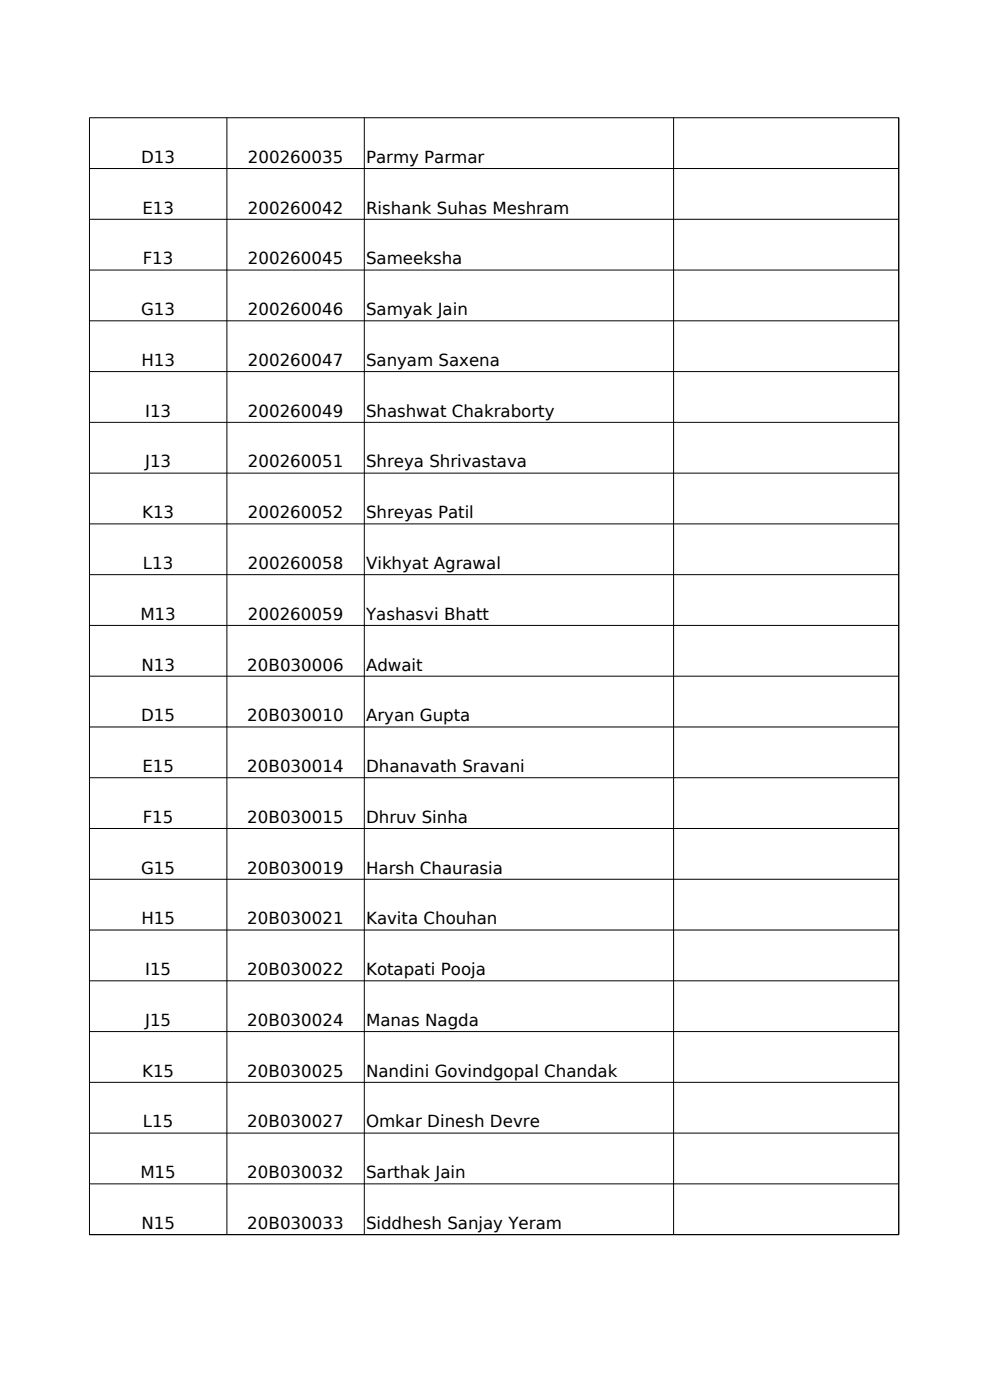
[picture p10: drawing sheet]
<svg xmlns="http://www.w3.org/2000/svg" width="210mm" height="297mm" viewBox="0 0 210 297" stroke-linecap="round" stroke-linejoin="round" font-family="sans-serif">
<defs><g id="words">
<g font-size="3.5">
<text x="30" y="34.6">D13</text>
<text x="52.6" y="34.6">200260035</text>
<text x="77.6" y="34.6">Parmy Parmar</text>
<text x="30.2" y="45.3">E13</text>
<text x="52.6" y="45.3">200260042</text>
<text x="77.6" y="45.3">Rishank Suhas Meshram</text>
<text x="30.3" y="56.1">F13</text>
<text x="52.6" y="56.1">200260045</text>
<text x="77.6" y="56.1">Sameeksha</text>
<text x="30" y="66.9">G13</text>
<text x="52.6" y="66.9">200260046</text>
<text x="77.6" y="66.9">Samyak Jain</text>
<text x="30" y="77.7">H13</text>
<text x="52.6" y="77.7">200260047</text>
<text x="77.6" y="77.7">Sanyam Saxena</text>
<text x="30.8" y="88.4">I13</text>
<text x="52.6" y="88.4">200260049</text>
<text x="77.6" y="88.4">Shashwat Chakraborty</text>
<text x="30.8" y="99.2">J13</text>
<text x="52.6" y="99.2">200260051</text>
<text x="77.6" y="99.2">Shreya Shrivastava</text>
<text x="30.1" y="110">K13</text>
<text x="52.6" y="110">200260052</text>
<text x="77.6" y="110">Shreyas Patil</text>
<text x="30.3" y="120.7">L13</text>
<text x="52.6" y="120.7">200260058</text>
<text x="77.6" y="120.7">Vikhyat Agrawal</text>
<text x="29.8" y="131.5">M13</text>
<text x="52.6" y="131.5">200260059</text>
<text x="77.6" y="131.5">Yashasvi Bhatt</text>
<text x="30" y="142.3">N13</text>
<text x="52.5" y="142.3">20B030006</text>
<text x="77.6" y="142.3">Adwait</text>
<text x="30" y="153">D15</text>
<text x="52.5" y="153">20B030010</text>
<text x="77.6" y="153">Aryan Gupta</text>
<text x="30.2" y="163.8">E15</text>
<text x="52.5" y="163.8">20B030014</text>
<text x="77.6" y="163.8">Dhanavath Sravani</text>
<text x="30.3" y="174.6">F15</text>
<text x="52.5" y="174.6">20B030015</text>
<text x="77.6" y="174.6">Dhruv Sinha</text>
<text x="30" y="185.4">G15</text>
<text x="52.5" y="185.4">20B030019</text>
<text x="77.6" y="185.4">Harsh Chaurasia</text>
<text x="30" y="196.1">H15</text>
<text x="52.5" y="196.1">20B030021</text>
<text x="77.6" y="196.1">Kavita Chouhan</text>
<text x="30.8" y="206.9">I15</text>
<text x="52.5" y="206.9">20B030022</text>
<text x="77.6" y="206.9">Kotapati Pooja</text>
<text x="30.8" y="217.7">J15</text>
<text x="52.5" y="217.7">20B030024</text>
<text x="77.6" y="217.7">Manas Nagda</text>
<text x="30.1" y="228.4">K15</text>
<text x="52.5" y="228.4">20B030025</text>
<text x="77.6" y="228.4">Nandini Govindgopal Chandak</text>
<text x="30.3" y="239.2">L15</text>
<text x="52.5" y="239.2">20B030027</text>
<text x="77.6" y="239.2">Omkar Dinesh Devre</text>
<text x="29.8" y="249.9">M15</text>
<text x="52.5" y="249.9">20B030032</text>
<text x="77.6" y="249.9">Sarthak Jain</text>
<text x="30" y="260.7">N15</text>
<text x="52.5" y="260.7">20B030033</text>
<text x="77.6" y="260.7">Siddhesh Sanjay Yeram</text>
</g>
</g></defs>
<g fill="none" stroke="#000" stroke-width=".21">
<path d="M19 25h171.7l-.1 236.9h-171.6zM19 35.8h171.7M48.1 25v236.9M77.3 25v236.9M142.9 25v236.9M19 46.5h171.7M19 57.3h171.7M19 68.1h171.7M19 78.8h171.7M19 89.6h171.7M19 100.4h171.7M19 111.1h171.7"/>
<path d="M19 121.9h171.7M19 132.7h171.7M19 143.5h171.7M19 154.2h171.7M19 165h171.7M19 175.8h171.7M19 186.5h171.7M19 197.3h171.7M19 208.1h171.7M19 218.8h171.7M19 229.6h171.7M19 240.4h171.7"/>
<path d="M19 251.2h171.7"/>
</g>
<use href="#words"/>
</svg>
